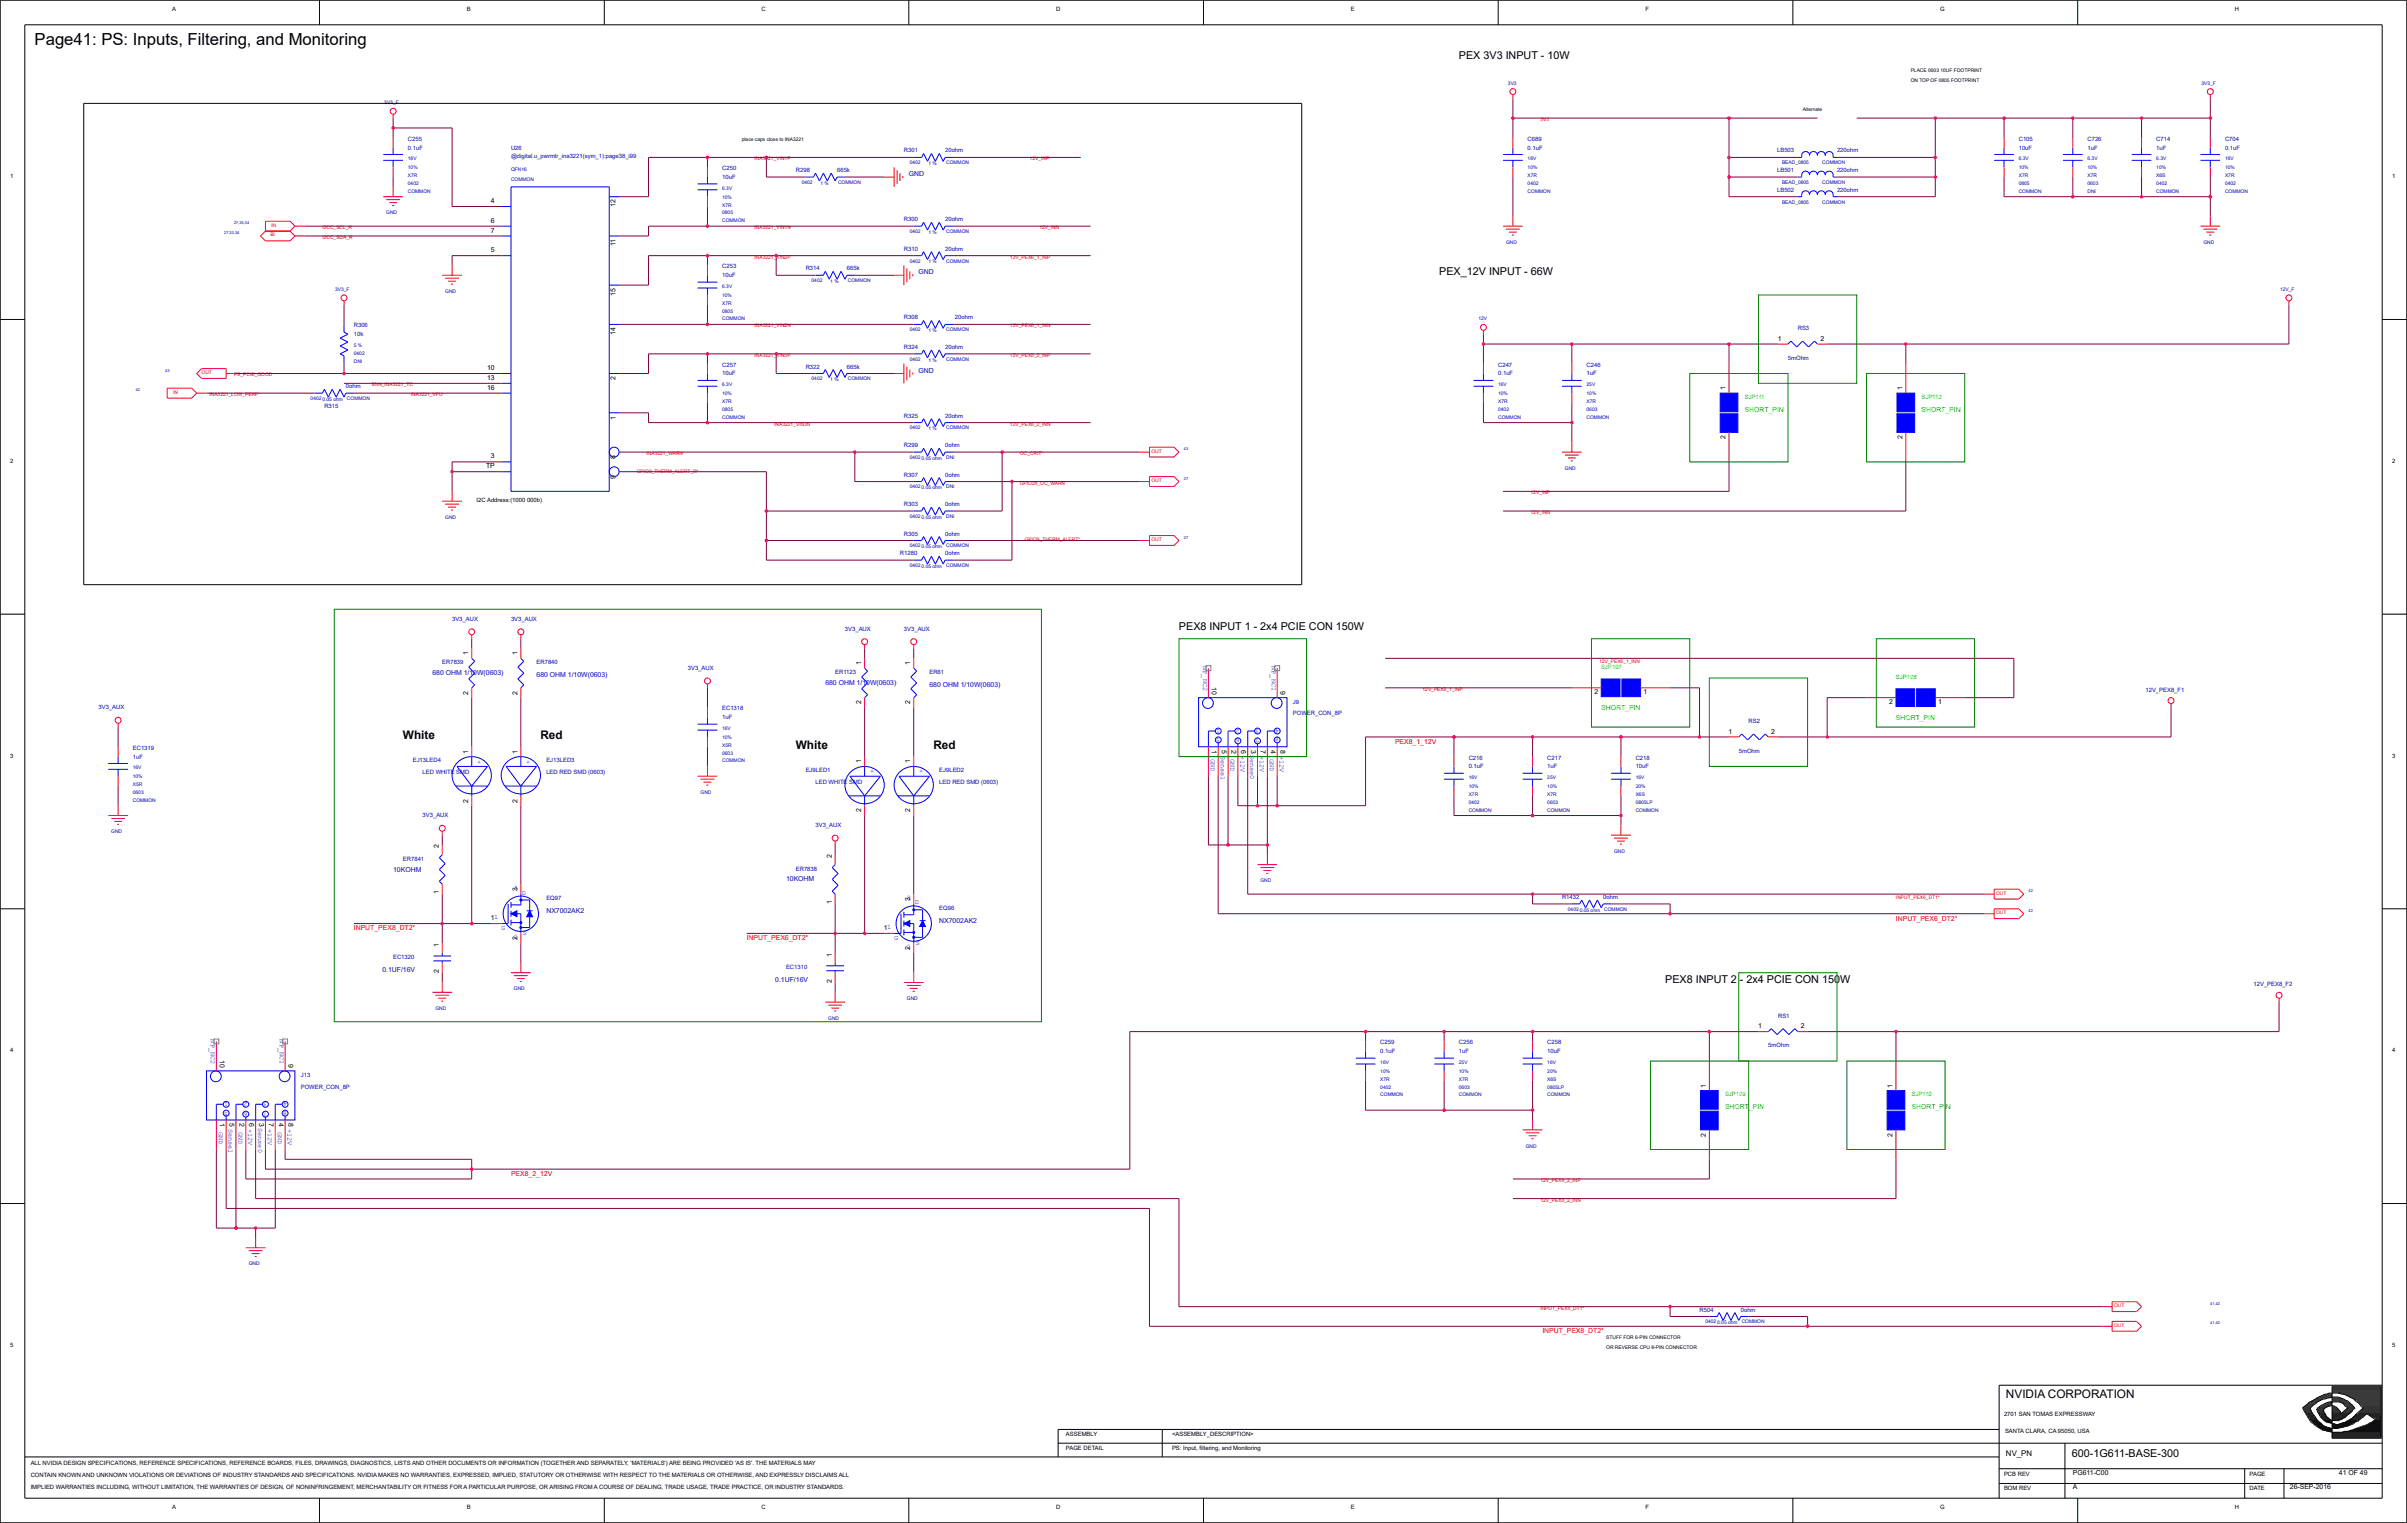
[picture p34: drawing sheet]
<svg xmlns="http://www.w3.org/2000/svg" width="271mm" height="172mm" viewBox="0 0 271 172" stroke-linecap="round" stroke-linejoin="round" font-family="sans-serif">
<defs><g id="words">
<text font-size="1.9" x="3.9" y="5.1">Page41: PS: Inputs, Filtering, and Monitoring</text>
<g font-size="1.3">
<text x="45.4" y="83.3">White</text>
<text x="60.9" y="83.3">Red</text>
<text x="89.7" y="84.4">White</text>
<text x="105.2" y="84.4">Red</text>
<text x="226.1" y="157.6">NVIDIA CORPORATION</text>
</g>
<g font-size="1.2">
<text x="164.5" y="6.7">PEX 3V3 INPUT - 10W</text>
<text x="162.2" y="31">PEX_12V INPUT - 66W</text>
<text x="132.9" y="71">PEX8 INPUT 1 - 2x4 PCIE CON 150W</text>
<text x="187.7" y="110.8">PEX8 INPUT 2 - 2x4 PCIE CON 150W</text>
<text x="233.6" y="164.2">600-1G611-BASE-300</text>
</g>
<text font-size=".9" x="226.1" y="164.1">NV_PN</text>
<g font-size=".8">
<text x="55.3" y="22.9">4</text>
<text x="69.4" y="23.4" transform="rotate(-90 69.4 23.4)">12</text>
<text x="55.3" y="28.4">5</text>
<text x="55.3" y="25.1">6</text>
<text x="55.3" y="26.2">7</text>
<text x="69.4" y="27.7" transform="rotate(-90 69.4 27.7)">11</text>
<text x="69.4" y="33.3" transform="rotate(-90 69.4 33.3)">15</text>
<text x="54.9" y="41.7">10</text>
<text x="69.4" y="37.8" transform="rotate(-90 69.4 37.8)">14</text>
<text x="200.4" y="38.4">1</text>
<text x="205.2" y="38.4">2</text>
<text x="54.9" y="42.8">13</text>
<text x="54.9" y="43.9">16</text>
<text x="69.4" y="47.3" transform="rotate(-90 69.4 47.3)">1</text>
<text x="69.4" y="42.9" transform="rotate(-90 69.4 42.9)">2</text>
<text x="194.5" y="44" transform="rotate(-90 194.5 44)">1</text>
<text x="214.5" y="44" transform="rotate(-90 214.5 44)">1</text>
<text x="54.8" y="52.8">TP</text>
<text x="55.3" y="51.7">3</text>
<text x="69.4" y="53.9" transform="rotate(-90 69.4 53.9)">9</text>
<text x="69.4" y="51.7" transform="rotate(-90 69.4 51.7)">8</text>
<text x="194.5" y="49.5" transform="rotate(-90 194.5 49.5)">2</text>
<text x="214.5" y="49.5" transform="rotate(-90 214.5 49.5)">2</text>
<text x="52.8" y="73.9" transform="rotate(-90 52.8 73.9)">1</text>
<text x="58.3" y="73.9" transform="rotate(-90 58.3 73.9)">1</text>
<text x="97.1" y="75" transform="rotate(-90 97.1 75)">1</text>
<text x="102.6" y="75" transform="rotate(-90 102.6 75)">1</text>
<text x="136.6" y="77.5" transform="rotate(90 136.6 77.5)">10</text>
<text x="144.4" y="77.9" transform="rotate(90 144.4 77.9)">9</text>
<text x="52.8" y="78.3" transform="rotate(-90 52.8 78.3)">2</text>
<text x="58.3" y="78.3" transform="rotate(-90 58.3 78.3)">2</text>
<text x="97.1" y="79.4" transform="rotate(-90 97.1 79.4)">2</text>
<text x="102.6" y="79.4" transform="rotate(-90 102.6 79.4)">2</text>
<text x="179.8" y="78.3">2</text>
<text x="185.3" y="78.3">1</text>
<text x="194.9" y="82.7">1</text>
<text x="199.7" y="82.7">2</text>
<text x="213" y="79.4">2</text>
<text x="218.5" y="79.4">1</text>
<text x="52.8" y="85" transform="rotate(-90 52.8 85)">1</text>
<text x="58.3" y="85" transform="rotate(-90 58.3 85)">1</text>
<text x="97.1" y="86.1" transform="rotate(-90 97.1 86.1)">1</text>
<text x="102.6" y="86.1" transform="rotate(-90 102.6 86.1)">1</text>
<text x="136.6" y="84.5" transform="rotate(90 136.6 84.5)">1</text>
<text x="137.7" y="84.5" transform="rotate(90 137.7 84.5)">5 Sense1</text>
<text x="138.8" y="84.5" transform="rotate(90 138.8 84.5)">2</text>
<text x="139.9" y="84.5" transform="rotate(90 139.9 84.5)">6 +12V</text>
<text x="141" y="84.5" transform="rotate(90 141 84.5)">3Sense0</text>
<text x="142.1" y="84.5" transform="rotate(90 142.1 84.5)">7 +12V</text>
<text x="143.3" y="84.5" transform="rotate(90 143.3 84.5)">4</text>
<text x="144.4" y="84.5" transform="rotate(90 144.4 84.5)">8 +12V</text>
<text x="49.5" y="95.6" transform="rotate(-90 49.5 95.6)">2</text>
<text x="52.8" y="90.5" transform="rotate(-90 52.8 90.5)">2</text>
<text x="58.3" y="90.5" transform="rotate(-90 58.3 90.5)">2</text>
<text x="97.1" y="91.6" transform="rotate(-90 97.1 91.6)">2</text>
<text x="102.6" y="91.6" transform="rotate(-90 102.6 91.6)">2</text>
<text x="49.5" y="100.8" transform="rotate(-90 49.5 100.8)">1</text>
<text x="58.3" y="100.5" transform="rotate(-90 58.3 100.5)">3</text>
<text x="93.8" y="101.9" transform="rotate(-90 93.8 101.9)">1</text>
<text x="93.8" y="96.7" transform="rotate(-90 93.8 96.7)">2</text>
<text x="102.6" y="101.6" transform="rotate(-90 102.6 101.6)">3</text>
<text x="49.5" y="106.8" transform="rotate(-90 49.5 106.8)">1</text>
<text x="55.3" y="103.7">11</text>
<text x="58.3" y="106" transform="rotate(-90 58.3 106)">2</text>
<text x="93.8" y="107.9" transform="rotate(-90 93.8 107.9)">1</text>
<text x="99.6" y="104.8">11</text>
<text x="102.6" y="107.1" transform="rotate(-90 102.6 107.1)">2</text>
<text x="49.5" y="109.6" transform="rotate(-90 49.5 109.6)">2</text>
<text x="93.8" y="110.8" transform="rotate(-90 93.8 110.8)">2</text>
<text x="24.8" y="119.5" transform="rotate(90 24.8 119.5)">10</text>
<text x="32.5" y="120" transform="rotate(90 32.5 120)">9</text>
<text x="198.2" y="115.9">1</text>
<text x="203" y="115.9">2</text>
<text x="192.3" y="122.6" transform="rotate(-90 192.3 122.6)">1</text>
<text x="213.3" y="122.6" transform="rotate(-90 213.3 122.6)">1</text>
<text x="24.8" y="126.6" transform="rotate(90 24.8 126.6)">1</text>
<text x="25.9" y="126.6" transform="rotate(90 25.9 126.6)">5 Sense1</text>
<text x="27" y="126.6" transform="rotate(90 27 126.6)">2</text>
<text x="28.1" y="126.6" transform="rotate(90 28.1 126.6)">6 +12V</text>
<text x="29.2" y="126.6" transform="rotate(90 29.2 126.6)">3Sense0</text>
<text x="30.3" y="126.6" transform="rotate(90 30.3 126.6)">7 +12V</text>
<text x="31.4" y="126.6" transform="rotate(90 31.4 126.6)">4</text>
<text x="32.5" y="126.6" transform="rotate(90 32.5 126.6)">8 +12V</text>
<text x="192.3" y="128.1" transform="rotate(-90 192.3 128.1)">2</text>
<text x="213.3" y="128.1" transform="rotate(-90 213.3 128.1)">2</text>
<text x="233.7" y="167.9">A</text>
<text x="233.7" y="166.2">PG611-C00</text>
<text x="258.1" y="167.9">26-SEP-2016</text>
<text x="263.7" y="166.2">41 OF 49</text>
</g>
<g font-size=".8" fill="#0000a0">
<text x="102.5" y="19.8">GND</text>
<text x="103.6" y="30.9">GND</text>
<text x="103.6" y="42">GND</text>
<text x="48.7" y="76.1">680 OHM 1/10W(0603)</text>
<text x="60.5" y="76.3">680 OHM 1/10W(0603)</text>
<text x="93" y="77.2">680 OHM 1/10W(0603)</text>
<text x="104.8" y="77.4">680 OHM 1/10W(0603)</text>
<text x="44.3" y="98.2">10KOHM</text>
<text x="88.6" y="99.4">10KOHM</text>
<text x="61.6" y="102.9">NX7002AK2</text>
<text x="105.9" y="104">NX7002AK2</text>
<text x="43.1" y="109.5">0.1UF/16V</text>
<text x="87.4" y="110.6">0.1UF/16V</text>
</g>
<g font-size=".8" fill="#0f0">
<text x="196.7" y="46.4">SHORT_PIN</text>
<text x="216.6" y="46.4">SHORT_PIN</text>
<text x="180.5" y="80.1">SHORT_PIN</text>
<text x="213.7" y="81.2">SHORT_PIN</text>
<text x="194.5" y="125">SHORT_PIN</text>
<text x="215.5" y="125">SHORT_PIN</text>
</g>
<g font-size=".8" fill="#00f">
<text x="135.6" y="75.1" transform="rotate(90 135.6 75.1)">NP_NC2</text>
<text x="143.4" y="75.1" transform="rotate(90 143.4 75.1)">NP_NC1</text>
<text x="137.6" y="82.1" transform="rotate(180 137.6 82.1)">1</text>
<text x="137.6" y="83.2" transform="rotate(180 137.6 83.2)">5</text>
<text x="139.8" y="82.1" transform="rotate(180 139.8 82.1)">2</text>
<text x="139.8" y="83.2" transform="rotate(180 139.8 83.2)">6</text>
<text x="142" y="83.2" transform="rotate(180 142 83.2)">7</text>
<text x="142" y="82.1" transform="rotate(180 142 82.1)">3</text>
<text x="144.2" y="83.1" transform="rotate(180 144.2 83.1)">8</text>
<text x="144.2" y="82.1" transform="rotate(180 144.2 82.1)">4</text>
<text x="53.8" y="85.6" transform="rotate(90 53.8 85.6)">+</text>
<text x="59.3" y="85.6" transform="rotate(90 59.3 85.6)">+</text>
<text x="98.1" y="86.7" transform="rotate(90 98.1 86.7)">+</text>
<text x="103.6" y="86.7" transform="rotate(90 103.6 86.7)">+</text>
<text x="136.5" y="85.5" transform="rotate(90 136.5 85.5)">GND</text>
<text x="138.7" y="85.5" transform="rotate(90 138.7 85.5)">GND</text>
<text x="143.1" y="85.5" transform="rotate(90 143.1 85.5)">GND</text>
<text x="57.9" y="100.3">3</text>
<text x="58.8" y="100.8">D</text>
<text x="102.2" y="101.4">3</text>
<text x="103.1" y="102">D</text>
<text x="56.5" y="104.8">G</text>
<text x="57.9" y="105.8">2</text>
<text x="58.9" y="105.4">S</text>
<text x="100.8" y="105.9">G</text>
<text x="102.2" y="106.9">2</text>
<text x="103.2" y="106.5">S</text>
<text x="23.8" y="117.2" transform="rotate(90 23.8 117.2)">NP_NC2</text>
<text x="31.5" y="117.2" transform="rotate(90 31.5 117.2)">NP_NC1</text>
<text x="25.7" y="124.2" transform="rotate(180 25.7 124.2)">1</text>
<text x="25.7" y="125.3" transform="rotate(180 25.7 125.3)">5</text>
<text x="27.9" y="124.2" transform="rotate(180 27.9 124.2)">2</text>
<text x="27.9" y="125.3" transform="rotate(180 27.9 125.3)">6</text>
<text x="30.1" y="125.3" transform="rotate(180 30.1 125.3)">7</text>
<text x="30.1" y="124.2" transform="rotate(180 30.1 124.2)">3</text>
<text x="32.4" y="125.2" transform="rotate(180 32.4 125.2)">8</text>
<text x="32.4" y="124.2" transform="rotate(180 32.4 124.2)">4</text>
<text x="24.7" y="127.6" transform="rotate(90 24.7 127.6)">GND</text>
<text x="26.9" y="127.6" transform="rotate(90 26.9 127.6)">GND</text>
<text x="31.3" y="127.6" transform="rotate(90 31.3 127.6)">GND</text>
</g>
<g font-size=".8" fill="#f00">
<text x="157.3" y="83.8">PEX8_1_12V</text>
<text x="39.9" y="104.9">INPUT_PEX8_DT2*</text>
<text x="84.2" y="106">INPUT_PEX6_DT2*</text>
<text x="213.7" y="103.8">INPUT_PEX6_DT2*</text>
<text x="57.6" y="132.6">PEX8_2_12V</text>
<text x="173.9" y="150.3">INPUT_PEX8_DT2*</text>
</g>
<g font-size=".7">
<text x="19.4" y="1.2">A</text>
<text x="52.6" y="1.2">B</text>
<text x="85.8" y="1.2">C</text>
<text x="119.1" y="1.2">D</text>
<text x="152.3" y="1.2">E</text>
<text x="185.5" y="1.2">F</text>
<text x="218.7" y="1.2">G</text>
<text x="251.9" y="1.2">H</text>
<text x="1.1" y="20.1">1</text>
<text x="269.7" y="20.1">1</text>
<text x="1.1" y="52.2">2</text>
<text x="269.7" y="52.2">2</text>
<text x="53.7" y="56.6">I2C Address:(1000 000b)</text>
<text x="1.1" y="85.4">3</text>
<text x="269.7" y="85.4">3</text>
<text x="1.1" y="118.6">4</text>
<text x="269.7" y="118.6">4</text>
<text x="1.1" y="151.8">5</text>
<text x="269.7" y="151.8">5</text>
<text x="120.2" y="161.9">ASSEMBLY</text>
<text x="132.1" y="161.9">&lt;ASSEMBLY_DESCRIPTION&gt;</text>
<text x="225.9" y="159.6">2701 SAN TOMAS EXPRESSWAY</text>
<text x="226" y="161.6">SANTA CLARA, CA 95050, USA</text>
<text x="3.5" y="165.1">ALL NVIDIA DESIGN SPECIFICATIONS, REFERENCE SPECIFICATIONS, REFERENCE BOARDS, FILES, DRAWINGS, DIAGNOSTICS, LISTS AND OTHER DOCUMENTS OR INFORMATION (TOGETHER AND SEPARATELY, 'MATERIALS') ARE BEING PROVIDED 'AS IS'. THE MATERIALS MAY</text>
<text x="3.5" y="167.9">IMPLIED WARRANTIES INCLUDING, WITHOUT LIMITATION, THE WARRANTIES OF DESIGN, OF NONINFRINGEMENT, MERCHANTABILITY OR FITNESS FOR A PARTICULAR PURPOSE, OR ARISING FROM A COURSE OF DEALING, TRADE USAGE, TRADE PRACTICE, OR INDUSTRY STANDARDS.</text>
<text x="3.5" y="166.5">CONTAIN KNOWN AND UNKNOWN VIOLATIONS OR DEVIATIONS OF INDUSTRY STANDARDS AND SPECIFICATIONS. NVIDIA MAKES NO WARRANTIES, EXPRESSED, IMPLIED, STATUTORY OR OTHERWISE WITH RESPECT TO THE MATERIALS OR OTHERWISE, AND EXPRESSLY DISCLAIMS ALL</text>
<text x="120.2" y="163.5">PAGE DETAIL</text>
<text x="132.1" y="163.5">PS: Input, filtering, and Monitoring</text>
<text x="225.9" y="166.3">PCB REV</text>
<text x="253.6" y="166.3">PAGE</text>
<text x="19.4" y="170.1">A</text>
<text x="52.6" y="170.1">B</text>
<text x="85.8" y="170.1">C</text>
<text x="119.1" y="170.1">D</text>
<text x="152.3" y="170.1">E</text>
<text x="185.5" y="170.1">F</text>
<text x="218.7" y="170.1">G</text>
<text x="225.9" y="168">BOM REV</text>
<text x="251.9" y="170.1">H</text>
<text x="253.6" y="168">DATE</text>
</g>
<g font-size=".7" fill="#0000a0">
<text x="46" y="15.9">C255</text>
<text x="46" y="16.9">0.1uF</text>
<text x="57.6" y="16.9">U26</text>
<text x="57.6" y="17.9">@digital.u_pwrmtr_ina3221(sym_1):page38_i99</text>
<text x="101.9" y="17.2">R301</text>
<text x="106.5" y="17.2">20ohm</text>
<text x="172.2" y="15.9">C689</text>
<text x="172.2" y="16.9">0.1uF</text>
<text x="200.3" y="17.2">LB503</text>
<text x="207.1" y="17.2">220ohm</text>
<text x="227.6" y="15.9">C105</text>
<text x="227.6" y="16.9">10uF</text>
<text x="235.3" y="15.9">C726</text>
<text x="235.3" y="16.9">1uF</text>
<text x="243.1" y="15.9">C714</text>
<text x="243.1" y="16.9">1uF</text>
<text x="250.8" y="15.9">C704</text>
<text x="250.8" y="16.9">0.1uF</text>
<text x="81.4" y="19.2">C250</text>
<text x="81.4" y="20.2">10uF</text>
<text x="89.7" y="19.4">R298</text>
<text x="94.4" y="19.4">665k</text>
<text x="200.3" y="21.6">LB502</text>
<text x="200.3" y="19.4">LB501</text>
<text x="207.1" y="21.6">220ohm</text>
<text x="207.1" y="19.4">220ohm</text>
<text x="101.9" y="28.3">R310</text>
<text x="101.9" y="24.9">R300</text>
<text x="106.5" y="28.3">20ohm</text>
<text x="106.5" y="24.9">20ohm</text>
<text x="81.4" y="30.3">C253</text>
<text x="81.4" y="31.3">10uF</text>
<text x="90.8" y="30.5">R314</text>
<text x="95.5" y="30.5">665k</text>
<text x="39.9" y="36.9">R306</text>
<text x="39.9" y="37.9">10k</text>
<text x="81.4" y="41.3">C257</text>
<text x="90.8" y="41.6">R322</text>
<text x="95.5" y="41.6">665k</text>
<text x="101.9" y="39.3">R324</text>
<text x="101.9" y="36">R308</text>
<text x="106.5" y="39.3">20ohm</text>
<text x="107.7" y="36">20ohm</text>
<text x="168.9" y="41.3">C247</text>
<text x="178.9" y="41.3">C246</text>
<text x="201.6" y="40.6">5mOhm</text>
<text x="202.7" y="37.2">RS3</text>
<text x="36.6" y="46">R315</text>
<text x="39" y="43.8">0ohm</text>
<text x="81.4" y="42.3">10uF</text>
<text x="101.9" y="47.1">R325</text>
<text x="106.5" y="47.1">20ohm</text>
<text x="168.9" y="42.3">0.1uF</text>
<text x="178.9" y="42.3">1uF</text>
<text x="101.9" y="53.7">R307</text>
<text x="101.9" y="50.4">R299</text>
<text x="106.5" y="53.7">0ohm</text>
<text x="106.5" y="50.4">0ohm</text>
<text x="101.9" y="57.1">R303</text>
<text x="106.5" y="57.1">0ohm</text>
<text x="101.5" y="62.6">R1280</text>
<text x="101.9" y="60.4">R305</text>
<text x="106.5" y="62.6">0ohm</text>
<text x="106.5" y="60.4">0ohm</text>
<text x="51" y="70">3V3_AUX</text>
<text x="57.6" y="70">3V3_AUX</text>
<text x="95.3" y="71.1">3V3_AUX</text>
<text x="101.9" y="71.1">3V3_AUX</text>
<text x="49.9" y="74.9">ER7839</text>
<text x="60.5" y="74.9">ER7840</text>
<text x="77.5" y="75.5">3V3_AUX</text>
<text x="94.1" y="76">ER1123</text>
<text x="104.8" y="76">ER81</text>
<text x="241.9" y="78">12V_PEX8_F1</text>
<text x="11.1" y="80">3V3_AUX</text>
<text x="81.4" y="80.1">EC1318</text>
<text x="81.4" y="81.1">1uF</text>
<text x="145.7" y="79.3">J9</text>
<text x="145.7" y="80.6">POWER_CON_8P</text>
<text x="197.1" y="81.5">RS2</text>
<text x="15" y="84.5">EC1319</text>
<text x="15" y="85.5">1uF</text>
<text x="46.5" y="86">EJ13LED4</text>
<text x="47.6" y="87.3">LED WHITE SMD</text>
<text x="61.6" y="86">EJ13LED3</text>
<text x="61.6" y="87.3">LED RED SMD (0603)</text>
<text x="90.8" y="87.1">EJ9LED1</text>
<text x="91.9" y="88.4">LED WHITE SMD</text>
<text x="105.9" y="87.1">EJ9LED2</text>
<text x="105.9" y="88.4">LED RED SMD (0603)</text>
<text x="165.6" y="85.6">C216</text>
<text x="165.6" y="86.6">0.1uF</text>
<text x="174.4" y="85.6">C217</text>
<text x="174.4" y="86.6">1uF</text>
<text x="184.4" y="85.6">C218</text>
<text x="184.4" y="86.6">10uF</text>
<text x="196" y="84.8">5mOhm</text>
<text x="47.6" y="92.2">3V3_AUX</text>
<text x="91.9" y="93.3">3V3_AUX</text>
<text x="45.4" y="97">ER7841</text>
<text x="61.6" y="101.5">EQ97</text>
<text x="89.7" y="98.1">ER7838</text>
<text x="176.1" y="101.3">R1432</text>
<text x="180.7" y="101.3">0ohm</text>
<text x="105.9" y="102.6">EQ96</text>
<text x="44.3" y="108.1">EC1320</text>
<text x="88.6" y="109.2">EC1310</text>
<text x="254" y="111.2">12V_PEX8_F2</text>
<text x="155.6" y="117.7">C259</text>
<text x="155.6" y="118.7">0.1uF</text>
<text x="164.5" y="117.7">C256</text>
<text x="164.5" y="118.7">1uF</text>
<text x="174.4" y="117.7">C258</text>
<text x="174.4" y="118.7">10uF</text>
<text x="199.3" y="118.1">5mOhm</text>
<text x="200.4" y="114.7">RS1</text>
<text x="33.9" y="121.4">J13</text>
<text x="33.9" y="122.7">POWER_CON_8P</text>
<text x="191.6" y="147.9">R504</text>
<text x="196.2" y="147.9">0ohm</text>
</g>
<g font-size=".7" fill="#0f0">
<text x="196.7" y="45">SJP111</text>
<text x="216.6" y="45">SJP112</text>
<text x="180.5" y="75.4">SJP107</text>
<text x="213.7" y="76.5">SJP108</text>
<text x="194.5" y="123.6">SJP109</text>
<text x="215.5" y="123.6">SJP110</text>
</g>
<g font-size=".6" fill="#0000a0">
<text x="43.3" y="11.8">3V3_F</text>
<text x="170" y="9.6">3V3</text>
<text x="248.2" y="9.6">3V3_F</text>
<text x="46" y="20.8">0402</text>
<text x="46" y="21.7">COMMON</text>
<text x="46" y="20">X7R</text>
<text x="46" y="19.1">10%</text>
<text x="46" y="18.1">16V</text>
<text x="57.6" y="19.3">QFN16</text>
<text x="57.6" y="20.4">COMMON</text>
<text x="81.4" y="21.4">6.3V</text>
<text x="81.4" y="22.4">10%</text>
<text x="81.4" y="23.3">X7R</text>
<text x="90.4" y="20.7">0402</text>
<text x="92.5" y="20.8">1 %</text>
<text x="94.5" y="20.7">COMMON</text>
<text x="102.6" y="18.5">0402</text>
<text x="104.7" y="18.6">1 %</text>
<text x="106.7" y="18.5">COMMON</text>
<text x="172.2" y="21.7">COMMON</text>
<text x="172.2" y="19.1">10%</text>
<text x="172.2" y="20">X7R</text>
<text x="172.2" y="20.8">0402</text>
<text x="172.2" y="18.1">16V</text>
<text x="200.9" y="20.7">BEAD_0805</text>
<text x="200.9" y="22.9">BEAD_0805</text>
<text x="200.9" y="18.5">BEAD_0805</text>
<text x="205.4" y="22.9">COMMON</text>
<text x="205.4" y="20.7">COMMON</text>
<text x="205.4" y="18.5">COMMON</text>
<text x="227.6" y="21.7">COMMON</text>
<text x="227.6" y="20.8">0805</text>
<text x="227.6" y="18.1">6.3V</text>
<text x="227.6" y="19.1">10%</text>
<text x="227.6" y="20">X7R</text>
<text x="235.3" y="21.7">DNI</text>
<text x="235.3" y="20.8">0603</text>
<text x="235.3" y="19.1">10%</text>
<text x="235.3" y="20">X7R</text>
<text x="235.3" y="18.1">6.3V</text>
<text x="243.1" y="19.1">10%</text>
<text x="243.1" y="21.7">COMMON</text>
<text x="243.1" y="20.8">0402</text>
<text x="243.1" y="20">X6S</text>
<text x="243.1" y="18.1">6.3V</text>
<text x="250.8" y="19.1">10%</text>
<text x="250.8" y="18.1">16V</text>
<text x="250.8" y="21.7">COMMON</text>
<text x="250.8" y="20.8">0402</text>
<text x="250.8" y="20">X7R</text>
<text x="43.5" y="24.2">GND</text>
<text x="81.4" y="25.1">COMMON</text>
<text x="81.4" y="24.2">0805</text>
<text x="102.6" y="26.3">0402</text>
<text x="102.6" y="29.6">0402</text>
<text x="104.7" y="29.7">1 %</text>
<text x="104.7" y="26.4">1 %</text>
<text x="106.7" y="26.3">COMMON</text>
<text x="106.7" y="29.6">COMMON</text>
<text x="169.8" y="27.5">GND</text>
<text x="248.4" y="27.5">GND</text>
<text x="37.8" y="32.8">3V3_F</text>
<text x="50.2" y="33">GND</text>
<text x="81.4" y="32.5">6.3V</text>
<text x="81.4" y="35.2">0805</text>
<text x="81.4" y="34.4">X7R</text>
<text x="81.4" y="33.5">10%</text>
<text x="91.5" y="31.8">0402</text>
<text x="93.6" y="31.9">1 %</text>
<text x="95.6" y="31.8">COMMON</text>
<text x="257" y="32.8">12V_F</text>
<text x="39.9" y="39.1">5 %</text>
<text x="39.9" y="40.9">DNI</text>
<text x="39.9" y="40">0402</text>
<text x="81.4" y="36.1">COMMON</text>
<text x="102.6" y="40.7">0402</text>
<text x="102.6" y="37.3">0402</text>
<text x="104.7" y="40.8">1 %</text>
<text x="104.7" y="37.5">1 %</text>
<text x="106.7" y="40.7">COMMON</text>
<text x="106.7" y="37.3">COMMON</text>
<text x="166.7" y="36.1">12V</text>
<text x="35" y="45.1">0402</text>
<text x="36.3" y="45.2">0.05 ohm</text>
<text x="39.1" y="45.1">COMMON</text>
<text x="81.4" y="45.4">X7R</text>
<text x="81.4" y="44.5">10%</text>
<text x="81.4" y="43.5">6.3V</text>
<text x="81.4" y="47.2">COMMON</text>
<text x="81.4" y="46.3">0805</text>
<text x="91.5" y="42.9">0402</text>
<text x="93.6" y="43">1 %</text>
<text x="95.6" y="42.9">COMMON</text>
<text x="168.9" y="47.2">COMMON</text>
<text x="168.9" y="45.4">X7R</text>
<text x="168.9" y="46.3">0402</text>
<text x="168.9" y="44.5">10%</text>
<text x="168.9" y="43.5">16V</text>
<text x="178.9" y="44.5">10%</text>
<text x="178.9" y="47.2">COMMON</text>
<text x="178.9" y="46.3">0603</text>
<text x="178.9" y="45.4">X7R</text>
<text x="178.9" y="43.5">25V</text>
<text x="102.6" y="48.4">0402</text>
<text x="102.6" y="51.7">0402</text>
<text x="103.9" y="51.8">0.05 ohm</text>
<text x="104.7" y="48.5">1 %</text>
<text x="106.7" y="51.7">DNI</text>
<text x="106.7" y="48.4">COMMON</text>
<text x="176.4" y="53">GND</text>
<text x="50.2" y="58.5">GND</text>
<text x="102.6" y="58.4">0402</text>
<text x="102.6" y="55.1">0402</text>
<text x="103.9" y="58.5">0.05 ohm</text>
<text x="103.9" y="55.2">0.05 ohm</text>
<text x="106.7" y="55.1">DNI</text>
<text x="106.7" y="58.4">DNI</text>
<text x="102.6" y="63.9">0402</text>
<text x="102.6" y="61.7">0402</text>
<text x="103.9" y="61.8">0.05 ohm</text>
<text x="103.9" y="64">0.05 ohm</text>
<text x="106.7" y="63.9">COMMON</text>
<text x="106.7" y="61.7">COMMON</text>
<text x="81.4" y="82.3">16V</text>
<text x="81.4" y="83.3">10%</text>
<text x="15" y="86.7">16V</text>
<text x="15" y="87.7">10%</text>
<text x="15" y="89.5">0603</text>
<text x="15" y="88.6">X5R</text>
<text x="79" y="89.5">GND</text>
<text x="81.4" y="86">COMMON</text>
<text x="81.4" y="85.1">0603</text>
<text x="81.4" y="84.2">X5R</text>
<text x="165.6" y="88.8">10%</text>
<text x="165.6" y="87.8">16V</text>
<text x="165.6" y="89.7">X7R</text>
<text x="174.4" y="88.8">10%</text>
<text x="174.4" y="89.7">X7R</text>
<text x="174.4" y="87.8">25V</text>
<text x="184.4" y="88.8">20%</text>
<text x="184.4" y="89.7">X6S</text>
<text x="184.4" y="87.8">16V</text>
<text x="12.5" y="93.9">GND</text>
<text x="15" y="90.4">COMMON</text>
<text x="165.6" y="90.6">0402</text>
<text x="165.6" y="91.5">COMMON</text>
<text x="174.4" y="91.5">COMMON</text>
<text x="174.4" y="90.6">0603</text>
<text x="184.4" y="91.5">COMMON</text>
<text x="184.4" y="90.6">0805LP</text>
<text x="142.1" y="99.5">GND</text>
<text x="182" y="96.1">GND</text>
<text x="176.8" y="102.7">0402</text>
<text x="178.1" y="102.8">0.05 ohm</text>
<text x="180.8" y="102.7">COMMON</text>
<text x="49.1" y="113.9">GND</text>
<text x="57.9" y="111.6">GND</text>
<text x="102.2" y="112.7">GND</text>
<text x="93.4" y="115">GND</text>
<text x="155.6" y="119.9">16V</text>
<text x="164.5" y="119.9">25V</text>
<text x="174.4" y="119.9">16V</text>
<text x="155.6" y="120.9">10%</text>
<text x="155.6" y="122.7">0402</text>
<text x="155.6" y="121.8">X7R</text>
<text x="155.6" y="123.6">COMMON</text>
<text x="164.5" y="123.6">COMMON</text>
<text x="164.5" y="122.7">0603</text>
<text x="164.5" y="120.9">10%</text>
<text x="164.5" y="121.8">X7R</text>
<text x="174.4" y="122.7">0805LP</text>
<text x="174.4" y="121.8">X6S</text>
<text x="174.4" y="123.6">COMMON</text>
<text x="174.4" y="120.9">20%</text>
<text x="172" y="129.4">GND</text>
<text x="28" y="142.6">GND</text>
<text x="192.3" y="149.2">0402</text>
<text x="193.6" y="149.3">0.05 ohm</text>
<text x="196.3" y="149.2">COMMON</text>
</g>
<g font-size=".6">
<text x="215.4" y="8.1">PLACE 0603 10UF FOOTPRINT</text>
<text x="215.4" y="9.2">ON TOP OF 0805 FOOTPRINT</text>
<text x="83.6" y="15.9">place caps close to INA3221</text>
<text x="203.2" y="12.5">Alternate</text>
<text x="181.1" y="152.1">OR REVERSE CPU 8-PIN CONNECTOR</text>
<text x="181.1" y="151">STUFF FOR 6-PIN CONNECTOR</text>
</g>
<g font-size=".6" fill="#f00">
<text x="173.7" y="13.6">3V3</text>
<text x="85.1" y="18.1">INA3221_VIN1P</text>
<text x="116.1" y="18.1">12V_INP</text>
<text x="30.5" y="26.7">BI</text>
<text x="30.6" y="25.6">IN</text>
<text x="36.3" y="25.8">I2CC_SCL_R</text>
<text x="36.3" y="26.9">I2CC_SDA_R</text>
<text x="85.1" y="25.8">INA3221_VIN1N</text>
<text x="85.1" y="29.1">INA3221_VIN2P</text>
<text x="113.9" y="29.1">12V_PEX6_1_INP</text>
<text x="117.2" y="25.8">12V_INN</text>
<text x="85.1" y="36.9">INA3221_VIN2N</text>
<text x="85.1" y="40.2">INA3221_VIN3P</text>
<text x="113.9" y="36.9">12V_PEX6_1_INN</text>
<text x="113.9" y="40.2">12V_PEX8_2_INP</text>
<text x="19.5" y="44.4">IN</text>
<text x="22.7" y="42.2">OUT</text>
<text x="23.6" y="44.7">INA3221_LOW_PERF*</text>
<text x="26.4" y="42.4">PS_PCIE_GOOD</text>
<text x="41.9" y="43.5">SNN_INA3221_TC</text>
<text x="46.3" y="44.7">INA3221_VPU</text>
<text x="87.3" y="48">INA3221_VIN3N</text>
<text x="113.9" y="48">12V_PEX8_2_INN</text>
<text x="71.8" y="53.3">GPIO9_THERM_ALERT_R*</text>
<text x="72.9" y="51.3">INA3221_WARN</text>
<text x="115" y="51.3">OC_CRIT*</text>
<text x="129.8" y="51">OUT</text>
<text x="115" y="54.6">GPIO28_OC_WARN</text>
<text x="129.8" y="54.3">OUT</text>
<text x="172.5" y="57.9">12V_INN</text>
<text x="172.5" y="55.7">12V_INP</text>
<text x="115.5" y="61">GPIO9_THERM_ALERT*</text>
<text x="129.8" y="61">OUT</text>
<text x="160.4" y="77.9">12V_PEX6_1_INP</text>
<text x="180.3" y="74.8">12V_PEX6_1_INN</text>
<text x="213.7" y="101.3">INPUT_PEX6_DT1*</text>
<text x="225" y="100.8">OUT</text>
<text x="225" y="103.1">OUT</text>
<text x="173.7" y="135.4">12V_PEX8_2_INN</text>
<text x="173.7" y="133.2">12V_PEX8_2_INP</text>
<text x="173.7" y="147.6">INPUT_PEX8_DT1*</text>
<text x="238.3" y="149.6">OUT</text>
<text x="238.3" y="147.4">OUT</text>
</g>
<g font-size=".4" fill="#0000a0">
<text x="25.3" y="26.4">27,33,34</text>
<text x="26.4" y="25.3">27,33,34</text>
<text x="18.6" y="41.9">43</text>
<text x="15.3" y="44.1">42</text>
<text x="133.5" y="50.7">43</text>
<text x="133.5" y="54.1">27</text>
<text x="133.5" y="60.7">27</text>
<text x="228.7" y="100.6">42</text>
<text x="228.7" y="102.8">42</text>
<text x="249.2" y="149.3">41,42</text>
<text x="249.2" y="147.1">41,42</text>
</g>
</g></defs>
<g fill="#00f" stroke="#00f" stroke-width=".11">
<path d="M213.8 44.3h2v2.1h-2z"/>
<path d="M213.8 46.6h2v2.1h-2z"/>
<path d="M193.9 44.3h2v2.1h-2z"/>
<path d="M193.9 46.6h2v2.1h-2z"/>
<path d="M182.8 76.5h2.1v2h-2.1z"/>
<path d="M180.5 76.5h2.1v2h-2.1z"/>
<path d="M191.7 122.9h2v2.1h-2z"/>
<path d="M191.7 125.3h2v2.1h-2z"/>
<path d="M104 103.8l.3 .6h-.6z"/>
<path d="M101.9 104.1l.7-.3v.6z"/>
<path d="M216.1 77.6h2.1v2h-2.1z"/>
<path d="M213.7 77.6h2.1v2h-2.1z"/>
<path d="M59.7 102.7l.3 .6h-.6z"/>
<path d="M57.6 103l.7-.3v.6z"/>
<path d="M212.7 122.9h2v2.1h-2z"/>
<path d="M212.7 125.3h2v2.1h-2z"/>
<circle cx="103" cy="102.6" r=".11"/>
<circle cx="103" cy="105.1" r=".11"/>
<circle cx="103" cy="105.7" r=".11"/>
<circle cx="58.7" cy="101.5" r=".11"/>
<circle cx="58.7" cy="104" r=".11"/>
<circle cx="58.7" cy="104.6" r=".11"/>
</g>
<g fill="none" stroke="#f00" stroke-width=".11">
<path d="M44.3 12.9v.4M44.3 15.5v1.1M44.3 18.9v1.1M79.8 18.9v1.1M99.7 20h1.1M100.8 18.9v2.2M101.1 19.2v1.5M101.5 19.5v.9M101.8 19.8v.3M170.6 10.7v.4M170.6 15.5v1.1M170.6 18.9v1.1"/>
<path d="M225.9 15.5v1.1M225.9 18.9v1.1M233.7 15.5v1.1M233.7 18.9v1.1M241.4 15.5v1.1M241.4 18.9v1.1M249.2 10.7v.4M249.2 15.5v1.1M249.2 18.9v1.1M29.9 27.2h2.8M32.7 24.9h-2.8v1.1h2.8M33.2 25.5h1.2"/>
<path d="M33.2 26.6h1.2M38.8 33.9v.5M43.2 22.2h2.2M43.5 22.5h1.6M43.9 22.8h.9M44.2 23.2h.2M44.3 21.1v1.1M49.9 31h2.2M50.2 31.4h1.5M50.5 31.7h.9M50.9 32h.2M51 29.9v1.1"/>
<path d="M79.8 22.2v1.1M79.8 29.9v1.1M79.8 33.2v1.2M100.8 31h1.1M101.9 29.9v2.2M102.2 30.3v1.5M102.6 30.6v.9M102.9 30.9v.2M167.2 37.2v.5M169.4 25.5h2.3M169.8 25.8h1.5M170.1 26.2h.9"/>
<path d="M170.4 26.5h.3M170.6 24.4v1.1M200.4 38.8h1.2M204.9 38.8h1.1M248.1 25.5h2.2M248.4 25.8h1.5M248.7 26.2h.9M249.1 26.5h.2M249.2 24.4v1.1M258 33.9v.5M21.6 43.8h-2.7v1.1h2.7M22.2 44.3h1.1"/>
<path d="M22.7 41.6h2.8v1.1h-2.8M25.5 42.1h1.1M49.9 56.5h2.2M50.2 56.8h1.5M50.5 57.2h.9M50.9 57.5h.2M51 55.4v1.1M79.8 41v1.1M79.8 44.3v1.1M100.8 42.1h1.1M101.9 41v2.2M102.2 41.3v1.6"/>
<path d="M102.6 41.7v.8M102.9 42v.2M128.5 51h1.1M128.5 54.3h1.1M132.3 50.4h-2.7v1.1h2.7M132.3 53.7h-2.7v1.1h2.7M167.2 41v1.1M167.2 44.3v1.1M176.1 51h2.2M176.4 51.3h1.6M176.8 51.6h.8M177.1 52h.2"/>
<path d="M177.2 41v1.1M177.2 44.3v1.1M177.2 49.9v1.1M194.9 41v3.3M194.9 48.7v3.4M214.8 41v3.3M214.8 48.7v3.4M53.2 71.6v.4M53.2 73.1v1.1M53.2 77.5v1.1M58.7 71.6v.4M58.7 73.1v1.1"/>
<path d="M58.7 77.5v1.1M79.8 77.1v.4M79.8 79.8v1.1M97.5 72.7v.4M97.5 74.2v1.1M97.5 78.6v1.2M103 72.7v.4M103 74.2v1.1M103 78.6v1.2M128.5 60.9h1.1M132.3 60.4h-2.7v1.1h2.7M136.2 75.3v3.3"/>
<path d="M144 75.3v3.3M177.2 77.5h3.3M184.9 77.5h3.4M210.4 78.6h3.3M218.2 78.6h3.3M244.7 79.3v.5M12.2 91.9h2.2M12.5 92.3h1.6M12.9 92.6h.9M13.2 92.9h.2M13.3 81.5v.5M13.3 84.2v1.1"/>
<path d="M13.3 87.5v1.1M13.3 90.8v1.1M49.9 93.7v.4M49.9 95.3v1.1M49.9 99.7v1.1M53.2 84.2v1.1M53.2 89.7v1.1M58.7 84.2v1.1M58.7 89.7v1.1M58.7 99.7v1.1M78.6 87.5h2.3M79 87.8h1.5"/>
<path d="M79.3 88.2h.9M79.6 88.5h.3M79.8 83.1v1.1M79.8 86.4v1.1M94.1 94.8v.5M94.1 96.4v1.1M97.5 85.3v1.1M97.5 90.8v1.1M103 85.3v1.1M103 90.8v1.1M136.2 84.2v3.3M137.3 84.2v3.3"/>
<path d="M138.4 84.2v3.3M139.5 84.2v3.3M140.7 84.2v3.3M141.8 84.2v3.3M141.8 97.5h2.2M142.1 97.8h1.5M142.4 98.1h.9M142.8 98.5h.2M142.9 84.2v3.3M142.9 96.4v1.1M144 84.2v3.3M163.9 85.3v1.1"/>
<path d="M163.9 88.6v1.1M172.8 85.3v1.1M172.8 88.6v1.1M181.6 94.1h2.2M182 94.5h1.5M182.3 94.8h.9M182.6 95.1h.2M182.7 85.3v1.1M182.7 88.6v1.1M182.7 93v1.1M194.9 83.1h1.1M199.3 83.1h1.1"/>
<path d="M24.4 117.4v3.3M32.1 117.4v3.3M48.7 111.9h2.3M49.1 112.2h1.5M49.4 112.5h.9M49.7 112.9h.3M49.9 106.3v1.1M49.9 108.5v1.1M49.9 110.8v1.1M55.4 104.1h1.1M57.6 109.6h2.2M57.9 110h1.6"/>
<path d="M58.3 110.3h.9M58.6 110.6h.2M58.7 105.2v1.1M58.7 108.5v1.1M93 113h2.3M93.4 113.3h1.5M93.7 113.6h.9M94 114h.3M94.1 100.8v1.1M94.1 107.4v1.1M94.1 109.6v1.2M94.1 111.9v1.1"/>
<path d="M99.7 105.2h1.1M101.9 110.8h2.2M102.2 111.1h1.6M102.6 111.4h.8M102.9 111.8h.2M103 100.8v1.1M103 106.3v1.1M103 109.6v1.2M153.9 117.4v1.1M162.8 117.4v1.1M172.8 117.4v1.1M192.7 119.6v3.3"/>
<path d="M198.2 116.3h1.1M202.7 116.3h1.1M213.7 119.6v3.3M223.7 100.8h1.1M223.7 103h1.1M227.6 100.2h-2.8v1.1h2.8M227.6 102.5h-2.8v1.1h2.8M256.9 112.5v.5M24.4 126.3v3.3M25.5 126.3v3.3M26.6 126.3v3.3M27.7 126.3v3.3"/>
<path d="M28.8 126.3v3.3M28.8 139.5v1.2M29.9 126.3v3.3M31 126.3v3.3M32.1 126.3v3.3M153.9 120.7v1.1M162.8 120.7v1.1M171.7 127.4h2.2M172 127.7h1.5M172.3 128h.9M172.7 128.4h.2M172.8 120.7v1.1"/>
<path d="M172.8 126.3v1.1M192.7 127.4v3.3M213.7 127.4v3.3M27.7 140.7h2.2M28 141h1.6M28.4 141.3h.9M28.7 141.6h.2M237 149.5h1.1M237 147.3h1.1M240.9 149h-2.8v1.1h2.8M240.9 146.7h-2.8v1.2h2.8"/>
<circle cx="44.3" cy="12.5" r=".33"/>
<circle cx="170.6" cy="10.3" r=".33"/>
<circle cx="249.2" cy="10.3" r=".33"/>
<circle cx="38.8" cy="33.6" r=".33"/>
<circle cx="167.2" cy="36.9" r=".33"/>
<circle cx="258" cy="33.6" r=".33"/>
<circle cx="53.2" cy="71.2" r=".33"/>
<circle cx="58.7" cy="71.2" r=".33"/>
<circle cx="79.8" cy="76.8" r=".33"/>
<circle cx="97.5" cy="72.3" r=".33"/>
<circle cx="103" cy="72.3" r=".33"/>
<circle cx="244.7" cy="79" r=".33"/>
<circle cx="13.3" cy="81.2" r=".33"/>
<circle cx="49.9" cy="93.4" r=".33"/>
<circle cx="94.1" cy="94.5" r=".33"/>
<circle cx="256.9" cy="112.2" r=".33"/>
</g>
<g fill="none" stroke="#00f" stroke-width=".11">
<path d="M43.2 17.4h2.2M43.2 18.1h2.2M44.3 16.6v.8M44.3 18.1v.8M79.8 20v.7M90.8 20h.9M94.4 20h.9M103 17.7h.9M106.5 17.7h.9M169.4 17.4h2.3M169.4 18.1h2.3M170.6 16.6v.8"/>
<path d="M170.6 18.1v.8M202.7 20h.4l.1-.5 .2-.2h.3l.2 .2 .1 .2 .1-.2 .2-.2h.3l.2 .2 .1 .2 .1-.2 .2-.2h.2l.3 .2 .1 .2 .1-.2 .2-.2h.2l.3 .2v.5h.5M202.7 17.7h.4l.1-.5 .2-.1h.3l.2 .1 .1 .3 .1-.3 .2-.1h.3l.2 .1 .1 .3 .1-.3 .2-.1h.2l.3 .1 .1 .3 .1-.3 .2-.1h.2l.3 .1v.5h.5M224.8 17.4h2.2M224.8 18.1h2.2M225.9 16.6v.8M225.9 18.1v.8M232.6 17.4h2.2M232.6 18.1h2.2M233.7 16.6v.8M233.7 18.1v.8M240.3 17.4h2.2"/>
<path d="M240.3 18.1h2.2M241.4 16.6v.8M241.4 18.1v.8M248.1 17.4h2.2M248.1 18.1h2.2M249.2 16.6v.8M249.2 18.1v.8M38.8 36.6v.9M56.5 28.8h1.1M56.5 25.5h1.1M56.5 26.6h1.1M56.5 23.3h1.1"/>
<path d="M57.6 21.1h11.1v34.3h-11.1zM68.7 36.6h1.1M68.7 26.6h1.1M68.7 32.1h1.1M68.7 22.2h1.1M78.6 31.8h2.3M78.6 32.5h2.3M78.6 20.7h2.3M78.6 21.4h2.3M79.8 21.4v.8M79.8 31v.8M79.8 32.5v.7"/>
<path d="M91.9 31h.9M95.5 31h.9M103 39.9h.9M103 36.6h.9M103 28.8h.9M103 25.5h.9M106.5 39.9h.9M106.5 36.6h.9M106.5 28.8h.9M106.5 25.5h.9M202.7 22.2h.4l.1-.5 .2-.2h.3l.2 .2 .1 .3 .1-.3 .2-.2h.3l.2 .2 .1 .3 .1-.3 .2-.2h.2l.3 .2 .1 .3 .1-.3 .2-.2h.2l.3 .2v.5h.5M35.5 44.3h.8"/>
<path d="M38.8 40.1v.9M39 44.3h.9M56.5 44.3h1.1M56.5 42.1h1.1M56.5 52.1h1.1M56.5 53.2h1.1M56.5 43.2h1.1M68.7 42.1h1.1M68.7 46.5h1.1M78.6 42.9h2.3M78.6 43.5h2.3M79.8 42.1v.8"/>
<path d="M79.8 43.5v.8M91.9 42.1h.9M95.5 42.1h.9M103 57.6h.9M103 54.3h.9M103 51h.9M103 47.6h.9M106.5 57.6h.9M106.5 54.3h.9M106.5 51h.9M106.5 47.6h.9M166.1 42.9h2.2"/>
<path d="M166.1 43.5h2.2M167.2 42.1v.8M167.2 43.5v.8M176.1 42.9h2.2M176.1 43.5h2.2M177.2 42.1v.8M177.2 43.5v.8M103 63.1h.9M103 60.9h.9M106.5 63.1h.9M106.5 60.9h.9M135.1 78.6h10v5.6h-10z"/>
<path d="M12.2 86.1h2.2M12.2 86.7h2.2M13.3 85.3v.8M13.3 86.7v.8M51.4 88.6h3.5M51.5 86.4h3.4M51.6 85.9a2.16 2.16 0 0 1 3.1-.1 2.16 2.16 0 0 1 0 3.1 2.16 2.16 0 0 1-3 .1 2.16 2.16 0 0 1-.1-3.1zM53.2 85.3v1.1M53.2 88.6v1.1M56.9 88.6h3.6M57.1 86.4h3.4M57.1 85.9a2.16 2.16 0 0 1 3.1-.1 2.16 2.16 0 0 1 .1 3.1 2.16 2.16 0 0 1-3.1 .1 2.16 2.16 0 0 1-.1-3.1z"/>
<path d="M58.7 85.3v1.1M58.7 88.6v1.1M78.6 81.6h2.3M78.6 82.3h2.3M79.8 80.9v.7M79.8 82.3v.8M95.7 89.7h3.5M95.8 87.5h3.4M95.9 87a2.16 2.16 0 0 1 3.1-.1 2.16 2.16 0 0 1 0 3.1 2.16 2.16 0 0 1-3 .1 2.16 2.16 0 0 1-.1-3.1zM97.5 86.4v1.1M97.5 89.7v1.1M101.2 89.7h3.6"/>
<path d="M101.3 87.5h3.5M101.4 87a2.16 2.16 0 0 1 3.1-.1 2.16 2.16 0 0 1 .1 3.1 2.16 2.16 0 0 1-3.1 .1 2.16 2.16 0 0 1-.1-3.1zM103 86.4v1.1M103 89.7v1.1M137 82.4h-.8v1.8M137.3 83.7v.5M139.2 82.4h-.8v1.8M139.5 83.8v.4M141.4 82.4h-.7v1.8M141.8 83.8v.4M143.6 82.4h-.7v1.8M144 83.7v.5"/>
<path d="M162.8 87.2h2.2M162.8 87.8h2.2M163.9 86.4v.8M163.9 87.8v.8M171.7 87.2h2.2M171.7 87.8h2.2M172.8 86.4v.8M172.8 87.8v.8M181.6 87.2h2.2M181.6 87.8h2.2M182.7 86.4v.8M182.7 87.8v.8"/>
<path d="M48.9 107.8h2M48.9 108.3h2M49.9 107.4v.4M49.9 108.3v.2M57.3 101.9v2.2h-.8M57.6 103h1.1v2.2M57.6 101.7v.6M57.6 102.7v.6M57.6 103.7v.6M57.6 104h1.1M58.7 100.8v1.2h-1.1M58.7 101.5h1v3.1h-1"/>
<path d="M59.4 102.7h.6M93.2 108.9h1.9M93.2 109.4h1.9M94.1 108.5v.4M94.1 109.4v.2M101.6 103v2.2h-.8M101.9 104.1h1.1v2.2M101.9 102.8v.6M101.9 103.8v.6M101.9 104.8v.6M101.9 105.1h1.1M103 101.9v1.2h-1.1"/>
<path d="M103 102.6h1v3.1h-1M103.7 103.8h.6M152.8 119.3h2.2M152.8 119.9h2.2M153.9 118.5v.8M153.9 119.9v.8M161.7 119.3h2.2M161.7 119.9h2.2M162.8 118.5v.8M162.8 119.9v.8M171.7 119.3h2.2M171.7 119.9h2.2"/>
<path d="M172.8 118.5v.8M172.8 119.9v.8M177.2 101.9h.9M180.7 101.9h.9M23.3 120.7h9.9v5.6h-9.9zM25.2 124.5h-.8v1.8M25.5 125.8v.5M27.4 124.5h-.8v1.8M27.7 125.9v.4M29.6 124.5h-.8v1.8M29.9 125.9v.4M31.8 124.5h-.8v1.8"/>
<path d="M32.1 125.8v.5M192.7 148.4h.9M196.2 148.4h.9"/>
<circle cx="69.2" cy="53.2" r=".55"/>
<circle cx="69.2" cy="51" r=".55"/>
<circle cx="136.2" cy="79.3" r=".61"/>
<circle cx="143.9" cy="79.3" r=".61"/>
<circle cx="137.3" cy="83.4" r=".33"/>
<circle cx="137.3" cy="82.4" r=".33"/>
<circle cx="139.5" cy="83.5" r=".33"/>
<circle cx="139.5" cy="82.4" r=".33"/>
<circle cx="141.8" cy="83.5" r=".33"/>
<circle cx="141.8" cy="82.4" r=".33"/>
<circle cx="144" cy="83.4" r=".33"/>
<circle cx="144" cy="82.4" r=".33"/>
<circle cx="58.7" cy="103" r="1.99"/>
<circle cx="103" cy="104.1" r="1.99"/>
<circle cx="24.3" cy="121.3" r=".61"/>
<circle cx="25.5" cy="125.5" r=".33"/>
<circle cx="25.5" cy="124.5" r=".33"/>
<circle cx="27.7" cy="125.6" r=".33"/>
<circle cx="27.7" cy="124.5" r=".33"/>
<circle cx="29.9" cy="125.6" r=".33"/>
<circle cx="29.9" cy="124.5" r=".33"/>
<circle cx="32.1" cy="121.3" r=".61"/>
<circle cx="32.1" cy="125.5" r=".33"/>
<circle cx="32.1" cy="124.5" r=".33"/>
</g>
<g fill="#000" stroke="#00f" stroke-width=".11">
<path d="M91.9 19.5l-.2 .5zM92.8 19.5l-.4 .9zM92.8 19.5l.5 .9zM93.7 19.5l.4 .9zM104.1 17.3l-.2 .4zM104.1 17.3l.5 .9zM105 17.3l-.4 .9zM105 17.3l.4 .9zM105.9 17.3l-.5 .9zM105.9 17.3l.4 .9zM106.5 17.7l-.2 .5zM38.3 39.9l.5 .2z"/>
<path d="M38.3 39l.9 .4zM38.3 39l.9-.4zM38.3 38.1l.9-.4zM38.3 39.9l.9-.5zM38.3 38.1l.9 .5zM38.8 37.5l.4 .2zM91.9 19.5l.5 .9zM93 30.6l-.2 .4zM93.7 19.5l-.4 .9zM93 30.6l.5 .9zM93.9 30.6l-.4 .9zM93.9 30.6l.5 .9z"/>
<path d="M94.4 20l-.3 .4zM94.8 30.6l-.4 .9zM94.8 30.6l.5 .9zM95.5 31l-.2 .5zM104.1 39.4l-.2 .5zM104.1 36.1l-.2 .5zM104.1 28.4l-.2 .4zM104.1 25.1l-.2 .4zM104.1 36.1l.5 .9zM104.1 28.4l.5 .9zM104.1 25.1l.5 .8zM105 39.4l-.4 .9z"/>
<path d="M105 39.4l.4 .9zM105 36.1l-.4 .9zM105 36.1l.4 .9zM105 28.4l-.4 .9zM105 28.4l.4 .9zM105 25.1l-.4 .8zM105 25.1l.4 .8zM105.9 36.1l-.5 .9zM105.9 28.4l-.5 .9zM105.9 25.1l-.5 .8zM105.9 39.4l.4 .9zM105.9 36.1l.4 .9z"/>
<path d="M105.9 28.4l.4 .9zM105.9 25.1l.4 .8zM106.5 36.6l-.2 .4zM106.5 28.8l-.2 .5zM106.5 25.5l-.2 .4zM201.9 38.4l-.3 .4zM201.9 38.4l.7 .7zM203.2 38.4l-.6 .7zM203.2 38.4l.7 .7zM204.5 38.4l-.6 .7zM204.5 38.4l.4 .4zM36.6 43.9l-.3 .4z"/>
<path d="M36.6 43.9l.4 .9zM37.5 43.9l-.5 .9zM37.5 43.9l.4 .9zM38.3 43.9l-.4 .9zM38.3 43.9l.5 .9zM39 44.3l-.2 .5zM93 41.7l-.2 .4zM93 41.7l.5 .8zM93.9 41.7l-.4 .8zM93.9 41.7l.5 .8zM94.8 41.7l-.4 .8zM94.8 41.7l.5 .8z"/>
<path d="M95.5 42.1l-.2 .4zM104.1 57.2l-.2 .4zM104.1 53.8l-.2 .5zM104.1 50.5l-.2 .5zM104.1 47.2l-.2 .4zM104.1 57.2l.5 .8zM104.1 53.8l.5 .9zM104.1 50.5l.5 .9zM104.1 47.2l.5 .9zM104.1 39.4l.5 .9zM105 57.2l-.4 .8zM105 57.2l.4 .8z"/>
<path d="M105 53.8l-.4 .9zM105 53.8l.4 .9zM105 50.5l-.4 .9zM105 50.5l.4 .9zM105 47.2l-.4 .9zM105 47.2l.4 .9zM105.9 57.2l-.5 .8zM105.9 53.8l-.5 .9zM105.9 50.5l-.5 .9zM105.9 47.2l-.5 .9zM105.9 39.4l-.5 .9zM105.9 57.2l.4 .8z"/>
<path d="M105.9 53.8l.4 .9zM105.9 50.5l.4 .9zM105.9 47.2l.4 .9zM106.5 57.6l-.2 .4zM106.5 54.3l-.2 .4zM106.5 51l-.2 .4zM106.5 47.6l-.2 .5zM106.5 39.9l-.2 .4zM52.8 76.5l.7 .7zM52.8 75.2l.7 .7zM53.2 74.2l.3 .3zM53.2 77.5l.3-.3z"/>
<path d="M53.5 75.9l-.7 .6zM53.5 74.5l-.7 .7zM58.4 76.5l.6 .7zM58.4 75.2l.6 .7zM58.7 74.2l.3 .3zM59 77.2l-.3 .3zM59 75.9l-.6 .6zM59 74.5l-.6 .7zM97.1 77.6l.7 .7zM97.1 76.3l.7 .7zM97.5 75.3l.3 .4zM97.8 78.3l-.3 .3z"/>
<path d="M97.1 77.6l.7-.6zM97.8 75.7l-.7 .6zM102.7 77.6l.6 .7zM102.7 76.3l.6 .7zM103 75.3l.3 .4zM103.3 78.3l-.3 .3zM102.7 77.6l.6-.6zM103.3 75.7l-.6 .6zM104.1 62.7l-.2 .4zM104.1 60.5l-.2 .4zM104.1 62.7l.5 .9zM104.1 60.5l.5 .9z"/>
<path d="M105 62.7l-.4 .9zM105 62.7l.4 .9zM105 60.5l-.4 .9zM105 60.5l.4 .9zM105.9 62.7l-.5 .9zM105.9 60.5l-.5 .9zM105.9 62.7l.4 .9zM105.9 60.5l.4 .9zM106.5 63.1l-.2 .5zM106.5 60.9l-.2 .5zM49.9 96.4l-.4 .3zM49.5 98l.7-.6z"/>
<path d="M49.5 99.4l.7-.7zM49.5 99.4l.4 .3zM49.5 96.7l.7 .7zM49.5 98l.7 .7zM51.5 86.4l1.7 2.2zM54.9 86.4l-1.7 2.2zM57.1 86.4l1.6 2.2zM60.5 86.4l-1.8 2.2zM93.8 97.8l.3-.3zM94.5 98.5l-.7 .6zM93.8 97.8l.7 .7zM93.8 99.1l.7 .7z"/>
<path d="M95.8 87.5l1.7 2.2zM99.2 87.5l-1.7 2.2zM101.3 87.5l1.7 2.2zM104.8 87.5l-1.8 2.2zM196.3 82.7l-.3 .4zM196.3 82.7l.7 .7zM197 83.4l.7-.7zM197.7 82.7l.6 .7zM198.3 83.4l.7-.7zM199 82.7l.3 .4zM94.5 99.8l-.7 .7zM93.8 100.5l.3 .3z"/>
<path d="M178.3 101.5l-.2 .4zM178.3 101.5l.4 .8zM179.2 101.5l-.5 .8zM179.2 101.5l.4 .8zM180.1 101.5l-.5 .8zM180.1 101.5l.4 .8zM180.7 101.9l-.2 .4zM199.7 116l-.4 .3zM199.7 116l.6 .6zM200.3 116.6l.7-.6zM201 116l.7 .6zM201.7 116.6l.6-.6z"/>
<path d="M202.3 116l.4 .3zM193.8 148l-.2 .4zM193.8 148l.4 .8zM194.7 148l-.5 .8zM194.7 148l.4 .8zM195.6 148l-.5 .8zM195.6 148l.4 .8zM196.2 148.4l-.2 .4z"/>
</g>
<path d="M135.9 75h.6v.6h-.6zM143.7 75h.6v.6h-.6zM24.1 117.1h.6v.6h-.6zM31.9 117.1h.5v.6h-.5z" fill="none" stroke="#808080" stroke-width=".11"/>
<g fill="#000" stroke="#f00" stroke-width=".11">
<path d="M29.9 26l-.5 .6zM29.4 26.6l.5 .6zM32.7 27.2l.5-.6zM32.7 26l.5-.5zM32.7 26l.5 .6zM32.7 24.9l.5 .6zM21.6 44.9l.6-.6zM21.6 43.8l.6 .5zM22.7 41.6l-.5 .5zM22.2 42.1l.5 .6zM132.9 54.3l-.6 .5zM132.9 51l-.6 .5z"/>
<path d="M132.3 53.7l.6 .6zM132.3 50.4l.6 .6zM132.9 60.9l-.6 .6zM132.3 60.4l.6 .5zM227.6 101.3l.5-.5zM228.1 103l-.5 .6zM227.6 100.2l.5 .6zM227.6 102.5l.5 .5zM241.4 149.5l-.5 .6zM241.4 147.3l-.5 .6zM240.9 149l.5 .5zM240.9 146.7l.5 .6z"/>
</g>
<g fill="none" stroke="#800040" stroke-width=".11">
<path d="M44.3 13.3v2.2M44.3 20v1.1M44.3 14.4h6.7v8.9h5.5M79.8 17.7v1.2M86.4 17.7v2.3h4.4M95.3 20h4.4M103 17.7h-29.9v4.5h-3.3M107.4 17.7h14.4M170.6 11.1v4.4M170.6 20v4.4M170.6 13.3h34.3M194.9 17.7h7.8"/>
<path d="M194.9 13.3v8.9h7.8M194.9 20h7.8M207.1 17.7h11.1M207.1 20h11.1M209.3 13.3h39.9M218.2 13.3v8.9h-11.1M225.9 20v2.2h23.3M225.9 13.3v2.2M233.7 13.3v2.2M233.7 20v2.2M241.4 13.3v2.2M241.4 20v2.2"/>
<path d="M249.2 11.1v4.4M249.2 20v4.4M34.4 25.5h22.1M34.4 26.6h22.1M38.8 34.4v2.2M56.5 28.8h-5.5v1.1M69.8 36.6h33.2M79.8 23.3v2.2M79.8 28.8v1.1M79.8 34.4v2.2M79.8 39.9v1.1M87.5 39.9v2.2h4.4"/>
<path d="M87.5 28.8v2.2h4.4M96.4 31h4.4M103 25.5h-29.9v1.1h-3.3M103 28.8h-29.9v3.3h-3.3M103 39.9h-29.9v2.2h-3.3M107.4 25.5h15.5M107.4 36.6h15.5M107.4 28.8h15.5M107.4 39.9h15.5M167.2 37.7v3.3M167.2 38.8h33.2M177.2 38.8v2.2"/>
<path d="M194.9 38.8v2.2M214.8 38.8v2.2M258 34.4v4.4h-52M23.3 44.3h12.2M26.6 42.1h29.9M38.8 43.2h17.7M38.8 41v1.1M39.9 44.3h16.6M51 53.2h5.5M56.5 52.1h-5.5v3.3M69.8 46.5h3.3v1.1h29.9M69.8 53.2h16.6v9.9h16.6"/>
<path d="M69.8 51h33.2M79.8 45.4v2.2M86.4 57.6h16.6M96.4 51v3.3h6.6M96.4 42.1h4.4M107.4 47.6h15.5M107.4 54.3h21.1M107.4 51h21.1M113 51v6.6h-5.6M114.1 54.3v8.8h-6.7M167.2 45.4v2.2h10M177.2 45.4v4.5"/>
<path d="M194.9 52.1v3.3h-25.5M214.8 52.1v5.5h-45.4M53.2 72v1.1M53.2 78.6v5.6M58.7 72v1.1M58.7 78.6v5.6M79.8 77.5v2.3M86.4 60.9h16.6M97.5 73.1v1.1M97.5 79.8v5.5M103 73.1v1.1M103 79.8v5.5"/>
<path d="M107.4 60.9h21.1M156.2 74.2h70.8v4.4h-5.5M156.2 77.5h21M188.3 77.5h3.3v5.6M210.4 78.6h-4.4v4.5M244.7 79.8v3.3h-44.3M13.3 82v2.2M13.3 88.6v2.2M49.9 94.1v1.2M53.2 90.8v13.3M58.7 90.8v8.9M79.8 84.2v2.2"/>
<path d="M94.1 95.3v1.1M97.5 91.9v13.3M103 91.9v8.9M136.2 87.5v7.8h6.7M137.3 87.5v15.5h86.4M138.4 87.5v7.8M140.7 87.5v13.3h83M141.8 87.5v3.3M142.9 87.5v8.9M144 87.5v3.3M163.9 83.1v2.2M163.9 89.7v2.2h18.8"/>
<path d="M172.8 83.1v2.2M172.8 89.7v2.2M182.7 83.1v2.2M182.7 89.7v3.3M194.9 83.1h-41v7.7h-14.4v-3.3M39.9 104.1h15.5M49.9 100.8v5.5M49.9 109.6v1.2M58.7 106.3v2.2M84.2 105.2h15.5M94.1 101.9v5.5M94.1 110.8v1.1"/>
<path d="M103 107.4v2.2M153.9 116.3v1.1M162.8 116.3v1.1M172.8 100.8v1.1h4.4M172.8 116.3v1.1M181.6 101.9h6.7v1.1M192.7 116.3v3.3M198.2 116.3h-70.8v15.5h-97.5v-2.2M213.7 116.3v3.3M256.9 113v3.3h-53.1M24.4 129.6v8.8h6.6v-8.8M25.5 129.6v6.6h104.1v13.3h107.4"/>
<path d="M26.6 129.6v8.8M27.7 129.6v3.3h25.5v-2.2h-21.1v-1.1M28.8 129.6v5.5h104.1v12.2h104.1M28.8 138.4v1.1M153.9 121.8v3.4h18.9M162.8 121.8v3.4M172.8 121.8v4.5M192.7 130.7v2.2h-22.1M213.7 130.7v4.4h-43.1M188.3 147.3v1.1h4.4M197.1 148.4h6.7v1.1"/>
</g>
<g fill="#f0f">
<circle cx="177.2" cy="38.8" r=".22"/>
<circle cx="167.2" cy="38.8" r=".22"/>
<circle cx="194.9" cy="38.8" r=".22"/>
<circle cx="214.8" cy="38.8" r=".22"/>
<circle cx="194.9" cy="13.3" r=".22"/>
<circle cx="170.6" cy="13.3" r=".22"/>
<circle cx="194.9" cy="17.7" r=".22"/>
<circle cx="194.9" cy="20" r=".22"/>
<circle cx="44.3" cy="14.4" r=".22"/>
<circle cx="218.2" cy="20" r=".22"/>
<circle cx="218.2" cy="17.7" r=".22"/>
<circle cx="225.9" cy="13.3" r=".22"/>
<circle cx="218.2" cy="13.3" r=".22"/>
<circle cx="241.4" cy="13.3" r=".22"/>
<circle cx="233.7" cy="13.3" r=".22"/>
<circle cx="249.2" cy="13.3" r=".22"/>
<circle cx="26.6" cy="138.4" r=".22"/>
<circle cx="51" cy="53.2" r=".22"/>
<circle cx="162.8" cy="125.2" r=".22"/>
<circle cx="172.8" cy="125.2" r=".22"/>
<circle cx="177.2" cy="47.6" r=".22"/>
<circle cx="172.8" cy="91.9" r=".22"/>
<circle cx="182.7" cy="91.9" r=".22"/>
<circle cx="233.7" cy="22.2" r=".22"/>
<circle cx="241.4" cy="22.2" r=".22"/>
<circle cx="249.2" cy="22.2" r=".22"/>
<circle cx="114.1" cy="54.3" r=".22"/>
<circle cx="86.4" cy="60.9" r=".22"/>
<circle cx="86.4" cy="57.6" r=".22"/>
<circle cx="79.8" cy="25.5" r=".22"/>
<circle cx="79.8" cy="17.7" r=".22"/>
<circle cx="86.4" cy="17.7" r=".22"/>
<circle cx="79.8" cy="36.6" r=".22"/>
<circle cx="79.8" cy="28.8" r=".22"/>
<circle cx="87.5" cy="28.8" r=".22"/>
<circle cx="79.8" cy="47.6" r=".22"/>
<circle cx="79.8" cy="39.9" r=".22"/>
<circle cx="87.5" cy="39.9" r=".22"/>
<circle cx="96.4" cy="51" r=".22"/>
<circle cx="188.3" cy="147.3" r=".22"/>
<circle cx="203.8" cy="149.5" r=".22"/>
<circle cx="113" cy="51" r=".22"/>
<circle cx="144" cy="90.8" r=".22"/>
<circle cx="172.8" cy="83.1" r=".22"/>
<circle cx="163.9" cy="83.1" r=".22"/>
<circle cx="191.6" cy="83.1" r=".22"/>
<circle cx="182.7" cy="83.1" r=".22"/>
<circle cx="172.8" cy="116.3" r=".22"/>
<circle cx="162.8" cy="116.3" r=".22"/>
<circle cx="213.7" cy="116.3" r=".22"/>
<circle cx="206" cy="83.1" r=".22"/>
<circle cx="38.8" cy="42.1" r=".22"/>
<circle cx="141.8" cy="90.8" r=".22"/>
<circle cx="142.9" cy="95.3" r=".22"/>
<circle cx="28.8" cy="138.4" r=".22"/>
<circle cx="192.7" cy="116.3" r=".22"/>
<circle cx="138.4" cy="95.3" r=".22"/>
<circle cx="53.2" cy="131.8" r=".22"/>
<circle cx="153.9" cy="116.3" r=".22"/>
<circle cx="94.1" cy="105.2" r=".22"/>
<circle cx="97.5" cy="105.2" r=".22"/>
<circle cx="53.2" cy="104.1" r=".22"/>
<circle cx="49.9" cy="104.1" r=".22"/>
<circle cx="172.8" cy="100.8" r=".22"/>
<circle cx="188.3" cy="103" r=".22"/>
</g>
<g fill="none" stroke="#000" stroke-width=".11">
<path d="M0 0h271.3v171.7h-271.3zM2.8 2.8h265.7v166.1h-265.7zM9.4 11.7h137.3v54.2h-137.3zM36 0v2.8M68.1 0v2.8M102.5 0v2.8M135.7 0v2.8M168.9 0v2.8M202.1 0v2.8M234.2 0v2.8M0 36h2.8M268.5 36h2.8"/>
<path d="M0 69.2h2.8M268.5 69.2h2.8M0 102.5h2.8M268.5 102.5h2.8M0 135.7h2.8M268.5 135.7h2.8M259.6 158.7h.9v.2h-.8M259.7 158.8h.8M259.8 159h.8v.1h-.8M259.8 158.6h.8M259.9 158.5h.8M259.9 159.3h.8"/>
<path d="M259.9 159.4h.8M260 158.4h.8M260 159.5h.8M260.1 158.3h.8M260.1 159.7h.8M260.1 159.6h.8M260.2 158.1h.9M260.2 159.8h.8M260.4 159.9h.7M260.5 158h.7M260.6 157.9h.9M260.8 157.8h.9"/>
<path d="M261 157.7h1.1M261.1 158.9h.8M261.1 157.6h1.5M261.2 158.9v.2h.8M261.2 159h.7M261.3 159.3h.7M261.3 159.4h.8M261.5 158.6h.8M261.5 159.5h.6M261.5 157.5h2.1M261.6 159.7h.7M261.6 159.6h.6v.1"/>
<path d="M261.7 159.8h.8M261.7 158.5h1.4M261.7 157.4h1.2M261.8 159.9h.8M261.9 158.4h1M261.9 157.3h1M262.1 158.3h.8M262.1 158.7h-.9v.1h.8M262.1 157.2h.8M262.3 158.1h.6M262.6 158h2.1M262.6 157h5.8"/>
<path d="M262.9 159.1h.9M262.9 158.9h.8v.1M262.9 158.6h.4M262.9 159.7h1.5M262.9 158.8h.7M262.9 158.7h.6M262.9 159.6h1.7M262.9 159.8h1.4M262.9 159.9h1.2M262.9 159h.9M262.9 159.5h1.8M262.9 156.8h5.5"/>
<path d="M262.9 156.4h5.5M262.9 156.9h5.5M262.9 156.6h5.5M262.9 156.5h5.5M262.9 156.7h5.5M262.9 157.9h1.7M262.9 157.7h1.3M262.9 157.6h1M262.9 157.8h1.4M262.9 159.3h1v.1M262.9 159.4h2M262.9 156.3h5.5v5.8h-5.5z"/>
<path d="M263.9 157.2h4.5M264 158.1h.9M264 159.3h1M264.1 158.3h.9M264.2 159.1h.9M264.3 158.4h.9v.1h-.8M264.3 159h.9M264.4 158.9h.8M264.4 157.3h4M264.6 158.6h.7M264.7 158.7h.7v.1h-.8M264.7 157.4h3.7"/>
<path d="M264.9 157.5h3.5M265 159.9h1.1M265.1 157.6h3.3M265.2 159.8h1M265.3 159.7h1.1M265.3 157.7h3.1M265.4 159.6h1.2M265.4 157.8h3M265.6 159.5h1.1M265.7 157.9h2.7M265.8 158h2.6M265.8 159.4h2.6"/>
<path d="M265.9 158.1h2.5M265.9 159.3h2.5M266 159.1h2.4M266 158.3h2.4M266.1 158.4h2.3M266.1 159h2.3M266.2 158.9h2.2M266.2 158.5h2.2M266.3 158.6h2.1M266.3 158.8h2.1M266.4 158.7h2M267 159.5h1.4"/>
<path d="M267.1 159.6h1.3M267.3 159.7h1.1M267.5 159.8h.9M267.8 159.9h.6M268.5 156.2h-43.1v12.7M2.8 164.2h222.6M36 168.9v2.8M68.1 168.9v2.8M102.5 168.9v2.8M119.3 162.7h149.2M131 161.1v3.1M135.7 168.9v2.8"/>
<path d="M168.9 168.9v2.8M202.1 168.9v2.8M225.4 161.1h-106.1v3.1M225.4 167.2h43.1M225.4 165.6h43.1M232.8 162.7v6.2M234.2 168.9v2.8M253 165.6v3.3M257.5 165.6v3.3M260.4 160h.8M260.5 160.1h.8M260.6 160.3h.7"/>
<path d="M260.7 160.4h.9M260.8 160.5h.9M260.9 160.6h.9M261.1 160.7h.8M261.2 160.8h1M261.3 160.9h1.3M261.6 161h2M261.8 161.1h1.1M261.9 160h.9M261.9 161.2h1M262 160.1h1.7M262.2 160.3h.7"/>
<path d="M262.3 160.4h.6M262.3 161.4h.6M262.9 160.5h.2M262.9 160h1M262.9 160.9h1.2M262.9 160.7h1.9M262.9 160.6h2.1M262.9 161.6h5.5M262.9 162h5.5M262.9 161.9h5.5M262.9 161.8h5.5M262.9 161.7h5.5"/>
<path d="M262.9 160.8h1.7M262.9 161.5h5.5M263.8 160.5h1.4M264.1 160.4h1.3M264.2 161.4h4.2M264.4 160.3h1.4M264.7 160.1h1.1M264.9 160h1.1M264.9 161.2h3.5M265.3 161.1h3.1M265.7 161h2.7M266 160.9h2.4"/>
<path d="M266.3 160.8h2.1M266.7 160.7h1.7M266.9 160.6h1.5M267.1 160.5h1.3M267.2 160.4h1.2M267.4 160.3h1M267.5 160.1h.9M267.8 160h.6"/>
</g>
<g fill="#000" stroke="#000" stroke-width=".11">
<path d="M259.6 158.7l.2 .4zM259.8 159.1l.2 .4zM260 159.5l.1 .2zM259.6 158.7l.5-.4zM260.1 159.7l.3 .3zM260.1 158.3l.3-.3zM260.5 158.7l.1-.1zM260.6 158.6l.2-.2zM260.5 158.9l.1 .1zM260.4 158l.3-.1zM260.8 158.4l.2-.1zM260.6 159.1l.2 .4z"/>
<path d="M260.8 159.5l.1 .1zM260.7 157.9l.3-.2zM261.2 158l-.2 .3zM260.9 159.6l.2 .3zM261.2 159.1l.1 .2zM261.1 158.9l.1-.1zM261 157.7l.2-.1zM261.2 158l.5-.2zM261.3 159.3l.3 .4zM261.3 157.5l-.1 .1zM261.6 159.7l.3 .3zM261.3 158.7l.3-.2z"/>
<path d="M261.3 157.5l.4-.1zM261.7 157.8l.2-.1zM261.6 158.5l.2-.1zM261.7 157.4l.2-.1zM262.1 158.7l-.2 .2zM261.8 158.4l.2-.1zM261.9 158.9l.1 .4zM262 159.3l.1 .1zM261.9 157.3l.2-.1zM262.1 158.7l.5-.2zM262.1 157.7l.2-.1zM262 158.3l.2-.2z"/>
<path d="M262.1 159.4l.1 .2zM262.2 159.7l.3 .1zM262.2 158.1l.4-.1zM262.3 157.2l.3-.2zM262.5 159.8l.1 .1zM262.6 157.6l.3-.1zM263.1 158.5l.1 .1zM263.3 158.6l.2 .1zM263.5 158.7l.1 .1zM263.6 158.8l.1 .1zM263.8 157l.1 .2zM263.6 157.5l.3 .1z"/>
<path d="M263.8 159l.1 .3zM263.8 158l.2 .1zM263.9 160l.2-.1zM263.9 157.6l.2 .1zM264 158.1l.2 .2zM264.2 158.3l.1 .2zM264.2 157.2l.2 .1zM264.1 159.9l.1-.1zM264.4 159.7l-.1 .1zM264.3 157.8l.4 .1zM264.2 157.7l.1 .1zM264.4 157.3l.3 .1z"/>
<path d="M264.3 158.5l.4 .2zM263.9 159.4l.8-.7zM264.4 159.7l.3-.2zM264.7 157.9l.1 .1zM264.8 158l.1 .1zM264.9 158.1l.1 .2zM264.7 160.1l.4-.2zM265.1 157.6l.2 .1zM264.7 159.5l.4-.4zM265.2 158.9l-.1 .2zM265 158.3l.1 .1zM264.7 157.4l.4 .2z"/>
<path d="M265.2 158.9l.1-.1zM265.2 158.5l.1 .1zM265.3 157.7l.3 .2zM265.4 159.6l-.3 .3zM265.3 158.6l.1 .1zM265.6 157.9l.1 .1zM265.7 158l.2 .1zM265.4 159.6l.4-.3zM265.9 158.1l.3 .5zM266.2 158.6l.2 .1zM266.8 159.4l-.4 .3zM265.8 159.3l.6-.6z"/>
<path d="M266.8 159.4l.2 .1zM267 159.5l.8 .5zM260.4 160l.1 .3zM260.5 160.3l.1 .1zM260.6 160.4l.2 .1zM260.8 160.5l.2 .2zM261 160.7l.3 .2zM261.1 159.9l.1 .2zM261.2 160.1l.4 .3zM261.3 160.9l.3 .1zM261.6 161l.1 .1zM261.7 161.1l.2 .1z"/>
<path d="M261.9 160l.1 .1zM261.6 160.4l.3 .3zM261.9 160.7l.2 .1zM262 160.1l.3 .3zM262.1 161.2l.2 .2zM262.2 160.8l.1 .1zM262.6 160.4l.3 .1zM262.6 161.4l.3 .1zM262.6 159.9l.1 .1zM262.6 160.9l.2 .1zM262.7 160l.2 .1zM263.1 160.5l.2 .1z"/>
<path d="M263.6 161l.3-.1zM263.8 160l-.1 .1zM263.6 160.6l.2-.1zM263.9 160.5l.2-.1zM264.1 160.9l.2-.1zM264 161.5l.2-.1zM264.4 160.3l-.1 .1zM264.6 160.8l.2-.1zM264.4 160.3l.3-.2zM264.8 160.7l.3-.1zM264.7 161.4l.6-.3zM265.6 160.3l-.3 .2z"/>
<path d="M265.1 160.6l.2-.1zM265.8 160.3l.2-.3zM265.3 161.1l.6-.2zM266 160l.4-.3zM265.9 160.9l.3-.1zM266.2 160.8l.4-.1zM266.6 160.7l.3-.1zM266.9 160.6l.3-.2zM267.3 160.4l.4-.3zM267.7 160.1l.1-.1z"/>
</g>
<path d="M198.2 33.2h11.1v10h-11.1zM190.5 42.1h11.1v10h-11.1zM210.4 42.1h11.1v10h-11.1zM37.7 68.7h79.7v46.5h-79.7zM132.9 72h14.4v13.3h-14.4zM179.4 72h11.1v10h-11.1zM192.7 76.4h11.1v10h-11.1zM211.5 72h11.1v10h-11.1zM186.1 119.6h11v10h-11zM196 109.6h11.1v10h-11.1zM208.2 119.6h11.1v10h-11.1z" fill="none" stroke="#008000" stroke-width=".11"/>
<use href="#words"/>
</svg>
